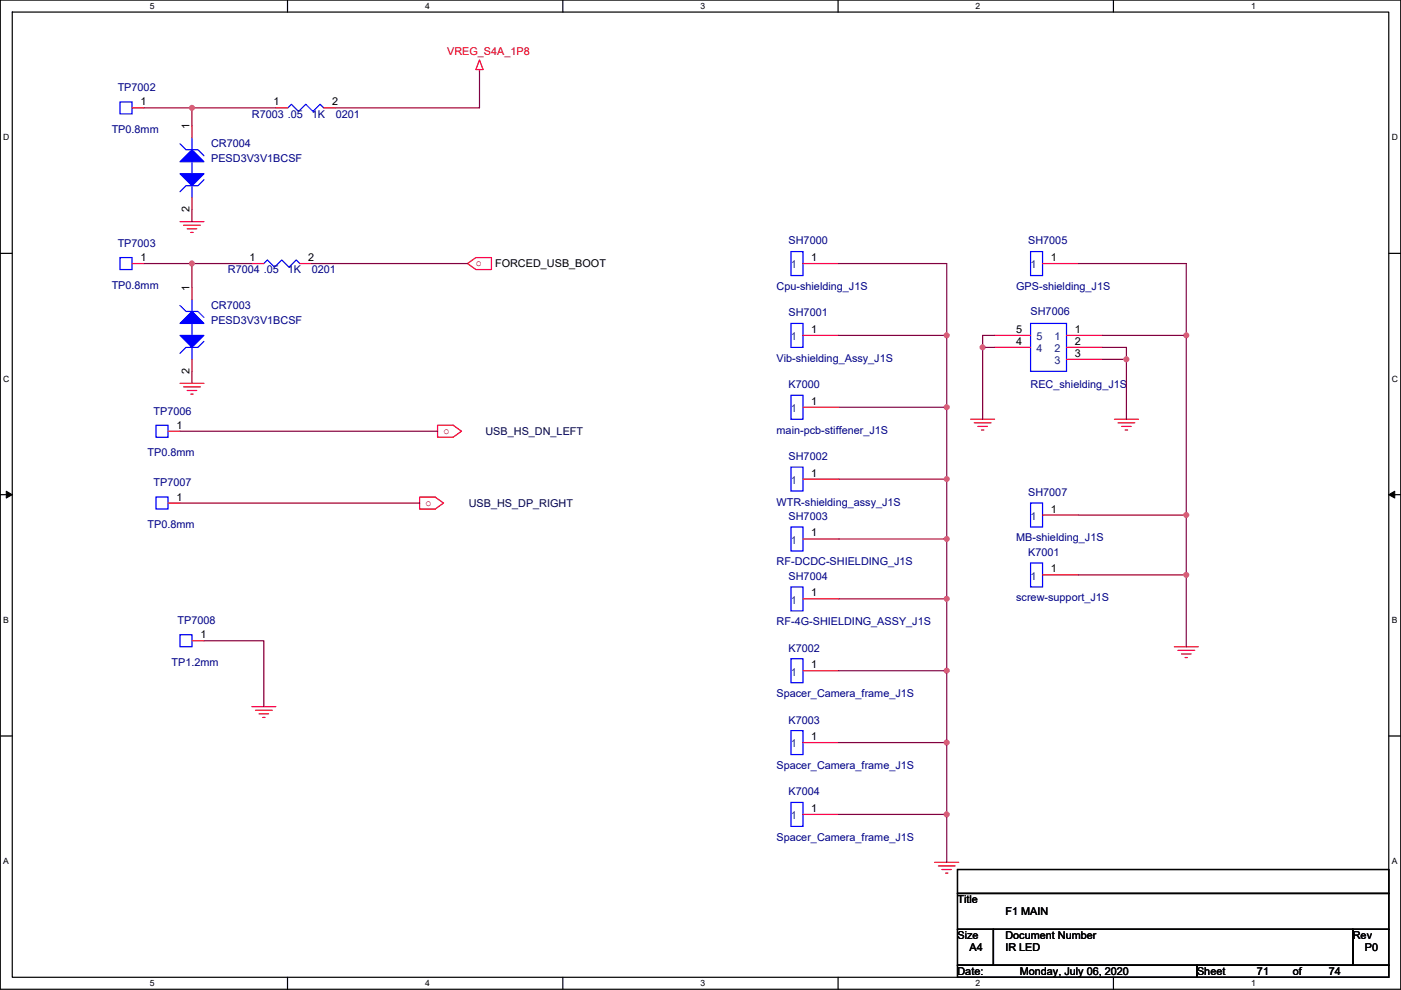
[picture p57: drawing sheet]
<svg xmlns="http://www.w3.org/2000/svg" width="297mm" height="210mm" viewBox="0 0 297 210" stroke-linecap="round" stroke-linejoin="round" font-family="sans-serif">
<defs><g id="words">
<g font-size="2.3" fill="#f00">
<text x="94.8" y="11.7">VREG_S4A_1P8</text>
<text x="100.9" y="56.5">o</text>
<text x="94" y="92">o</text>
<text x="90.2" y="107.3">o</text>
</g>
<g font-size="2.3" fill="#000080">
<text x="25" y="19.3">TP7002</text>
<text x="23.7" y="28.2">TP0.8mm</text>
<text x="53.4" y="24.9">R7003 .05</text>
<text x="66.1" y="24.9">1K</text>
<text x="71.2" y="24.9">0201</text>
<text x="44.8" y="31.3">CR7004</text>
<text x="44.8" y="34.3">PESD3V3V1BCSF</text>
<text x="25" y="52.4">TP7003</text>
<text x="167.2" y="51.9">SH7000</text>
<text x="218" y="51.9">SH7005</text>
<text x="48.3" y="58">R7004 .05</text>
<text x="61" y="58">1K</text>
<text x="66.1" y="58">0201</text>
<text x="23.7" y="61.3">TP0.8mm</text>
<text x="44.8" y="65.6">CR7003</text>
<text x="164.7" y="61.5">Cpu-shielding_J1S</text>
<text x="215.5" y="61.5">GPS-shielding_J1S</text>
<text x="44.8" y="68.6">PESD3V3V1BCSF</text>
<text x="167.2" y="67.1">SH7001</text>
<text x="218.5" y="66.8">SH7006</text>
<text x="164.7" y="76.8">Vib-shielding_Assy_J1S</text>
<text x="167.2" y="82.3">K7000</text>
<text x="218.5" y="82.3">REC_shielding_J1S</text>
<text x="32.6" y="87.9">TP7006</text>
<text x="164.7" y="92">main-pcb-stiffener_J1S</text>
<text x="31.3" y="96.8">TP0.8mm</text>
<text x="167.2" y="97.6">SH7002</text>
<text x="32.6" y="103.2">TP7007</text>
<text x="164.7" y="107.2">WTR-shielding_assy_J1S</text>
<text x="218" y="105.2">SH7007</text>
<text x="31.3" y="112.1">TP0.8mm</text>
<text x="167.2" y="110.3">SH7003</text>
<text x="164.7" y="119.9">RF-DCDC-SHIELDING_J1S</text>
<text x="215.5" y="114.9">MB-shielding_J1S</text>
<text x="218" y="117.9">K7001</text>
<text x="167.2" y="123">SH7004</text>
<text x="215.5" y="127.6">screw-support_J1S</text>
<text x="37.7" y="132.4">TP7008</text>
<text x="164.7" y="132.6">RF-4G-SHIELDING_ASSY_J1S</text>
<text x="36.4" y="141.3">TP1.2mm</text>
<text x="167.2" y="138.2">K7002</text>
<text x="164.7" y="147.9">Spacer_Camera_frame_J1S</text>
<text x="167.2" y="153.5">K7003</text>
<text x="164.7" y="163.1">Spacer_Camera_frame_J1S</text>
<text x="167.2" y="168.7">K7004</text>
<text x="164.7" y="178.4">Spacer_Camera_frame_J1S</text>
</g>
<g font-size="2.3">
<text x="29.8" y="22.4">1</text>
<text x="58" y="22.4">1</text>
<text x="70.4" y="22.4">2</text>
<text x="40.2" y="27.5" transform="rotate(-90 40.2 27.5)">1</text>
<text x="40.2" y="45" transform="rotate(-90 40.2 45)">2</text>
<text x="29.8" y="55.4">1</text>
<text x="52.9" y="55.4">1</text>
<text x="65.3" y="55.4">2</text>
<text x="105" y="56.7">FORCED_USB_BOOT</text>
<text x="172" y="55.4">1</text>
<text x="222.8" y="55.4">1</text>
<text x="40.2" y="61.7" transform="rotate(-90 40.2 61.7)">1</text>
<text x="172" y="70.6">1</text>
<text x="215.5" y="70.6">5</text>
<text x="227.9" y="70.6">1</text>
<text x="215.5" y="73.2">4</text>
<text x="227.9" y="73.2">2</text>
<text x="227.9" y="75.7">3</text>
<text x="40.2" y="79.3" transform="rotate(-90 40.2 79.3)">2</text>
<text x="172" y="85.9">1</text>
<text x="37.4" y="90.9">1</text>
<text x="172" y="101.1">1</text>
<text x="37.4" y="106.2">1</text>
<text x="172" y="113.8">1</text>
<text x="222.8" y="108.7">1</text>
<text x="222.8" y="121.4">1</text>
<text x="172" y="126.5">1</text>
<text x="42.5" y="135.4">1</text>
<text x="172" y="141.7">1</text>
<text x="172" y="157">1</text>
<text x="172" y="172.2">1</text>
<text x="203" y="191.6">Title</text>
<text x="213.2" y="194.1">F1 MAIN</text>
<text x="203" y="199.2">Size</text>
<text x="205.5" y="201.7">A4</text>
<text x="213.2" y="199.2">Document Number</text>
<text x="213.2" y="201.7">IR LED</text>
<text x="286.8" y="199.2">Rev</text>
<text x="289.4" y="201.7">P0</text>
<text x="203" y="206.8">Date:</text>
<text x="216.2" y="206.8">Monday, July 06, 2020</text>
<text x="253.8" y="206.8">Sheet</text>
<text x="266.5" y="206.8">71</text>
<text x="274.1" y="206.8">of</text>
<text x="281.7" y="206.8">74</text>
</g>
<g font-size="2.3" fill="#004080">
<text x="167.7" y="56.9">1</text>
<text x="218.5" y="56.9">1</text>
<text x="167.7" y="72.2">1</text>
<text x="219.8" y="74.7">4</text>
<text x="219.8" y="72.2">5</text>
<text x="223.6" y="72.2">1</text>
<text x="223.6" y="74.7">2</text>
<text x="223.6" y="77.3">3</text>
<text x="167.7" y="87.4">1</text>
<text x="167.7" y="102.7">1</text>
<text x="218.5" y="110.3">1</text>
<text x="167.7" y="115.4">1</text>
<text x="218.5" y="123">1</text>
<text x="167.7" y="128.1">1</text>
<text x="167.7" y="143.3">1</text>
<text x="167.7" y="158.5">1</text>
<text x="167.7" y="173.8">1</text>
</g>
<g font-size="2.3" fill="#000040">
<text x="102.9" y="92.2">USB_HS_DN_LEFT</text>
<text x="99.4" y="107.5">USB_HS_DP_RIGHT</text>
</g>
<g font-size="1.8">
<text x="31.8" y="1.9">5</text>
<text x="90.1" y="1.9">4</text>
<text x="148.5" y="1.9">3</text>
<text x="206.9" y="1.9">2</text>
<text x="265.2" y="1.9">1</text>
<text x=".7" y="29.8">D</text>
<text x="295.1" y="29.8">D</text>
<text x=".7" y="81">C</text>
<text x="295.1" y="81">C</text>
<text x=".7" y="132.1">B</text>
<text x="295.1" y="132.1">B</text>
<text x=".7" y="183.3">A</text>
<text x="295.1" y="183.3">A</text>
<text x="31.8" y="209.2">5</text>
<text x="90.1" y="209.2">4</text>
<text x="148.5" y="209.2">3</text>
<text x="206.9" y="209.2">2</text>
<text x="265.2" y="209.2">1</text>
</g>
</g></defs>
<path d="M.1 0h296.9v209.8h-296.9zM2.6 2.6h291.8v204.7h-291.8z" fill="none" stroke="#000" stroke-width=".25"/>
<g fill="#fff">
<path d="M31.8 .3h1v2h-1z"/>
<path d="M31.8 207.5h1v2.1h-1z"/>
</g>
<path d="M61 0v2.6M61 207.3v2.5" fill="none" stroke="#000" stroke-width=".25"/>
<g fill="#fff">
<path d="M90.1 .3h1v2h-1z"/>
<path d="M90.1 207.5h1v2.1h-1z"/>
</g>
<path d="M119.3 0v2.6M119.3 207.3v2.5" fill="none" stroke="#000" stroke-width=".25"/>
<g fill="#fff">
<path d="M148.5 .3h1v2h-1z"/>
<path d="M148.5 207.5h1v2.1h-1z"/>
</g>
<path d="M177.7 0v2.6M177.7 207.3v2.5" fill="none" stroke="#000" stroke-width=".25"/>
<g fill="#fff">
<path d="M206.9 .3h1v2h-1z"/>
<path d="M206.9 207.5h1v2.1h-1z"/>
</g>
<path d="M236.1 0v2.6M236.1 207.3v2.5" fill="none" stroke="#000" stroke-width=".25"/>
<g fill="#fff">
<path d="M265.2 .3h1v2h-1z"/>
<path d="M265.2 207.5h1v2.1h-1z"/>
<path d="M.7 28.2h1.3v2h-1.3z"/>
<path d="M295.1 28.2h1.3v2h-1.3z"/>
<path d="M.7 79.3h1.3v2.1h-1.3z"/>
<path d="M295.1 79.3h1.3v2.1h-1.3z"/>
</g>
<path d="M.1 53.7h2.5M294.4 53.7h2.6" fill="none" stroke="#000" stroke-width=".25"/>
<g fill="#fff">
<path d="M.7 130.5h1.2v2h-1.2z"/>
<path d="M295.1 130.5h1.2v2h-1.2z"/>
</g>
<path d="M.1 104.9h2.5M294.4 104.9h2.6" fill="none" stroke="#000" stroke-width=".25"/>
<path d="M1.3 104.2l1.3 .7-1.3 .7zM294.4 104.9l1.3-.7v1.4z" fill="#000" stroke="#000" stroke-width=".21"/>
<g fill="#fff">
<path d="M.7 181.7h1.2v2h-1.2z"/>
<path d="M295.1 181.7h1.2v2h-1.2z"/>
</g>
<path d="M.1 156.1h2.5M294.4 156.1h2.6M203 184.4h91.4v5.1h-91.4zM203 189.5h91.4v7.6h-91.4zM203 197.1h7.6v7.6h-7.6zM210.6 197.1h76.2v7.6h-76.2zM286.8 197.1h7.6v7.6h-7.6zM203 204.7h50.8v2.6h-50.8zM253.8 204.7h40.6v2.6h-40.6z" fill="none" stroke="#000" stroke-width=".25"/>
<g fill="none" stroke="#f00" stroke-width=".25">
<path d="M101.7 14.8v.5M101.7 12.7l.7 2.1h-1.5zM28 22.9h2.5M40.7 26.7v2.5M58.5 22.9h2.5M68.6 22.9h2.6M28 55.9h2.5M38.2 47h5M38.9 47.8h3.6M39.7 48.5h2M40.4 49.3h.6M40.7 41.9v2.6"/>
<path d="M53.4 55.9h2.5M63.6 55.9h2.5M99.1 55.9l1.8-1.3h3.3v2.6h-3.3zM170.2 55.9h7.7M221 55.9h7.7M40.7 61v2.5M40.7 76.2v2.6M170.2 71.1h7.7M210.9 73.7h7.6M210.9 71.1h7.6M226.1 71.1h7.6M226.1 73.7h7.6"/>
<path d="M226.1 76.2h7.6M35.6 91.5h2.6M38.2 81.3h5M38.9 82.1h3.6M39.7 82.8h2M40.4 83.6h.6M92.8 90.2h3.3l1.8 1.3-1.8 1.2h-3.3zM170.2 86.4h7.7M205.8 88.9h5.1M206.6 89.7h3.5M207.3 90.4h2.1M208.1 91.2h.5"/>
<path d="M236.3 88.9h5.1M237 89.7h3.6M237.8 90.4h2M238.6 91.2h.5M35.6 106.7h2.6M89 105.4h3.3l1.7 1.3-1.7 1.3h-3.3zM170.2 101.6h7.7M170.2 114.3h7.7M221 109.2h7.7M40.7 135.9h2.5M170.2 127h7.7M221 121.9h7.7"/>
<path d="M249 137.2h5.1M249.7 137.9h3.6M250.5 138.7h2M251.3 139.5h.5M53.4 149.9h5.1M54.2 150.6h3.5M54.9 151.4h2.1M55.7 152.2h.5M170.2 142.3h7.7M170.2 157.5h7.7M170.2 172.7h7.7M198.2 182.9h5.1"/>
<path d="M198.9 183.7h3.6M199.7 184.4h2M200.5 185.2h.5"/>
</g>
<g fill="#00f" stroke="#00f" stroke-width=".25">
<path d="M38.2 34.3l2.5-2.5 2.5 2.5z" fill-rule="evenodd"/>
<path d="M38.2 36.9h5l-2.5 2.5z" fill-rule="evenodd"/>
<path d="M38.2 68.6l2.5-2.5 2.5 2.5z" fill-rule="evenodd"/>
<path d="M38.2 71.1h5l-2.5 2.6z" fill-rule="evenodd"/>
</g>
<g fill="none" stroke="#00f" stroke-width=".25">
<path d="M25.5 21.6h2.5v2.6h-2.5zM38.2 30.5l1.2 1.3h2.6l1.2 1.2M40.7 39.4v2.5M40.7 29.2v2.6M40.7 34.3v2.6M43.2 38.1l-1.2 1.3h-2.6l-1.2 1.3M61 22.9l.8-.8 1.5 1.5 1.5-1.5 1.6 1.5 1.5-1.5 .7 .8M25.5 54.6h2.5v2.6h-2.5zM55.9 55.9l.8-.8 1.5 1.6 1.6-1.6 1.5 1.6 1.5-1.6 .8 .8M167.7 53.4h2.5v5h-2.5zM218.5 53.4h2.5v5h-2.5zM38.2 64.8l1.2 1.3h2.6l1.2 1.2"/>
<path d="M40.7 73.7v2.5M40.7 63.5v2.6M40.7 68.6v2.5M43.2 72.4l-1.2 1.3h-2.6l-1.2 1.3M167.7 68.6h2.5v5.1h-2.5zM218.5 68.6h7.6v10.2h-7.6zM33.1 90.2h2.5v2.5h-2.5zM167.7 83.8h2.5v5.1h-2.5zM167.7 99.1h2.5v5.1h-2.5zM33.1 105.4h2.5v2.6h-2.5zM167.7 111.8h2.5v5.1h-2.5zM218.5 119.4h2.5v5.1h-2.5z"/>
<path d="M218.5 106.7h2.5v5.1h-2.5zM38.2 134.6h2.5v2.6h-2.5zM167.7 124.5h2.5v5.1h-2.5zM167.7 139.7h2.5v5.1h-2.5zM167.7 155h2.5v5h-2.5zM167.7 170.2h2.5v5.1h-2.5z"/>
</g>
<g fill="none" stroke="#800040" stroke-width=".25">
<path d="M101.7 15.3v7.6h-30.5M30.5 22.9h10.2M40.7 22.9h17.8M40.7 22.9v3.8M30.5 55.9h10.2M40.7 55.9v5.1M40.7 44.5v2.5M40.7 55.9h12.7M66.1 55.9h33M177.9 55.9h22.8v15.2M228.7 55.9h22.8v53.3M40.7 78.8v2.5"/>
<path d="M177.9 71.1h22.8M200.7 71.1v15.3M210.9 71.1h-2.6v2.6M210.9 73.7h-2.6v15.2M233.7 71.1h17.8M233.7 73.7h5.1v2.5M233.7 76.2h5.1v12.7M38.2 91.5h54.6M177.9 86.4h22.8M200.7 86.4v15.2M38.2 106.7h50.8M177.9 114.3h22.8v12.7"/>
<path d="M177.9 101.6h22.8M200.7 101.6v12.7M228.7 109.2h22.8M251.5 109.2v12.7M43.2 135.9h12.7v14M177.9 127h22.8v15.3M228.7 121.9h22.8M251.5 121.9v15.3M177.9 142.3h22.8v15.2M177.9 157.5h22.8v15.2M177.9 172.7h22.8v10.2"/>
</g>
<g fill="#f0f" stroke="#f0f" stroke-width=".25">
<circle cx="40.7" cy="22.9" r=".5"/>
<circle cx="40.7" cy="55.9" r=".5"/>
<circle cx="200.7" cy="71.1" r=".5"/>
<circle cx="200.7" cy="86.4" r=".5"/>
<circle cx="251.5" cy="71.1" r=".5"/>
<circle cx="251.5" cy="109.2" r=".5"/>
<circle cx="251.5" cy="121.9" r=".5"/>
<circle cx="200.7" cy="101.6" r=".5"/>
<circle cx="200.7" cy="114.3" r=".5"/>
<circle cx="200.7" cy="127" r=".5"/>
<circle cx="200.7" cy="142.2" r=".5"/>
<circle cx="238.8" cy="76.2" r=".5"/>
<circle cx="208.3" cy="73.7" r=".5"/>
<circle cx="200.7" cy="157.5" r=".5"/>
<circle cx="200.7" cy="172.7" r=".5"/>
</g>
<use href="#words"/>
</svg>
